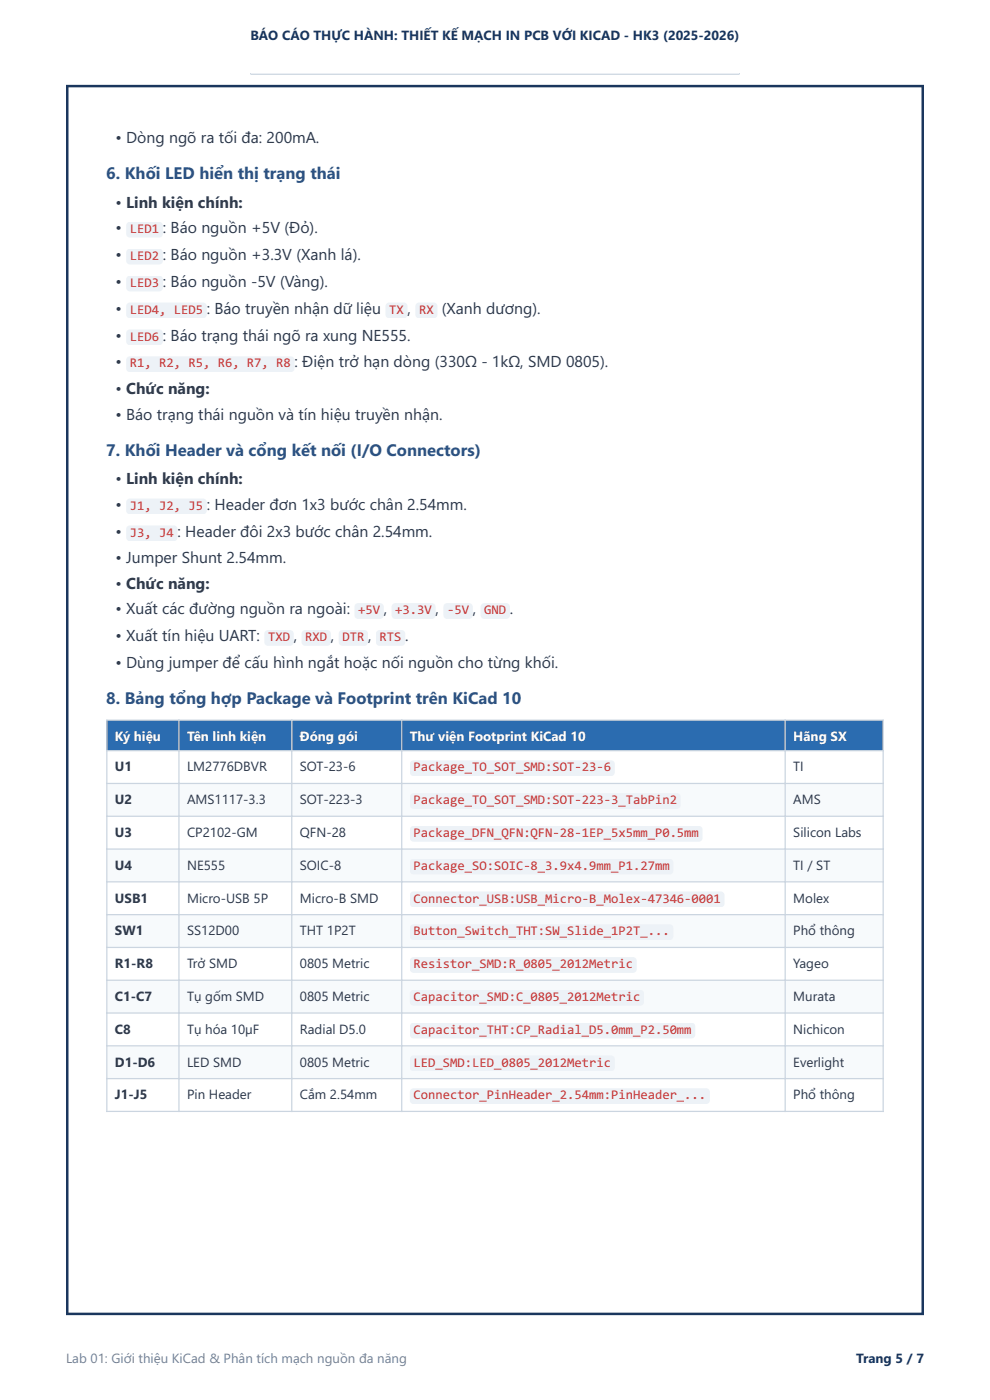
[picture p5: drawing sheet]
<svg xmlns="http://www.w3.org/2000/svg" width="210mm" height="297mm" viewBox="0 0 210 297" stroke-linecap="round" stroke-linejoin="round" font-family="sans-serif">
<defs><g id="words">
<g font-size="3.5" fill="#2c5282">
<text x="22.5" y="38.1">6. Khối LED hiển thị trạng thái</text>
<text x="22.5" y="96.8">7. Khối Header và cổng kết nối (I/O Connectors)</text>
<text x="22.5" y="149.4">8. Bảng tổng hợp Package và Footprint trên KiCad 10</text>
</g>
<g font-size="3.4" fill="#2d3748">
<text x="24.5" y="30.3">• Dòng ngõ ra tối đa: 200mA.</text>
<text x="24.5" y="44">• Linh kiện chính:</text>
<text x="24.5" y="49.4">•</text>
<text x="34.6" y="49.4">: Báo nguồn +5V (Đỏ).</text>
<text x="24.5" y="55.1">•</text>
<text x="34.6" y="55.1">: Báo nguồn +3.3V (Xanh lá).</text>
<text x="24.5" y="60.8">•</text>
<text x="34.6" y="60.8">: Báo nguồn -5V (Vàng).</text>
<text x="24.5" y="66.5">•</text>
<text x="43.9" y="66.5">: Báo truyền nhận dữ liệu</text>
<text x="86.5" y="66.5">,</text>
<text x="93.7" y="66.5">(Xanh dương).</text>
<text x="24.5" y="72.2">•</text>
<text x="24.5" y="78">•</text>
<text x="34.6" y="72.2">: Báo trạng thái ngõ ra xung NE555.</text>
<text x="62.5" y="78">: Điện trở hạn dòng (330Ω - 1kΩ, SMD 0805).</text>
<text x="24.5" y="83.7">• Chức năng:</text>
<text x="24.5" y="89">• Báo trạng thái nguồn và tín hiệu truyền nhận.</text>
<text x="24.5" y="102.7">• Linh kiện chính:</text>
<text x="24.5" y="108.1">•</text>
<text x="24.5" y="113.8">•</text>
<text x="37.7" y="113.8">: Header đôi 2x3 bước chân 2.54mm.</text>
<text x="43.9" y="108.1">: Header đơn 1x3 bước chân 2.54mm.</text>
<text x="24.5" y="119.5">• Jumper Shunt 2.54mm.</text>
<text x="24.5" y="124.9">• Chức năng:</text>
<text x="24.5" y="130.3">• Xuất các đường nguồn ra ngoài:</text>
<text x="81.4" y="130.3">,</text>
<text x="92.4" y="130.3">,</text>
<text x="100.3" y="130.3">,</text>
<text x="108.2" y="130.3">.</text>
<text x="24.5" y="136">• Xuất tín hiệu UART:</text>
<text x="62.3" y="136">,</text>
<text x="70.2" y="136">,</text>
<text x="78.1" y="136">,</text>
<text x="86" y="136">.</text>
<text x="24.5" y="141.7">• Dùng jumper để cấu hình ngắt hoặc nối nguồn cho từng khối.</text>
</g>
<g font-size="2.8" fill="#1a365d">
<text x="53.1" y="8.4">BÁO CÁO THỰC HÀNH: THIẾT KẾ MẠCH IN PCB VỚI KICAD - HK3 (2025-2026)</text>
<text x="181.6" y="289.2">Trang 5 / 7</text>
</g>
<g font-size="2.8" fill="#c53030">
<text x="27.6" y="49.4">LED1</text>
<text x="27.6" y="55.1">LED2</text>
<text x="27.6" y="60.8">LED3</text>
<text x="27.6" y="66.5">LED4, LED5</text>
<text x="82.6" y="66.5">TX</text>
<text x="88.9" y="66.5">RX</text>
<text x="27.6" y="72.2">LED6</text>
<text x="27.6" y="78">R1, R2, R5, R6, R7, R8</text>
<text x="27.6" y="108.1">J1, J2, J5</text>
<text x="27.6" y="113.8">J3, J4</text>
<text x="76" y="130.3">+5V</text>
<text x="83.9" y="130.3">+3.3V</text>
<text x="94.8" y="130.3">-5V</text>
<text x="102.7" y="130.3">GND</text>
<text x="56.9" y="136">TXD</text>
<text x="64.7" y="136">RXD</text>
<text x="72.6" y="136">DTR</text>
<text x="80.5" y="136">RTS</text>
<text x="87.7" y="163.7">Package_TO_SOT_SMD:SOT-23-6</text>
<text x="87.7" y="170.6">Package_TO_SOT_SMD:SOT-223-3_TabPin2</text>
<text x="87.7" y="177.6">Package_DFN_QFN:QFN-28-1EP_5x5mm_P0.5mm</text>
<text x="87.7" y="184.5">Package_SO:SOIC-8_3.9x4.9mm_P1.27mm</text>
<text x="87.7" y="191.5">Connector_USB:USB_Micro-B_Molex-47346-0001</text>
<text x="87.7" y="198.4">Button_Switch_THT:SW_Slide_1P2T_...</text>
<text x="87.7" y="205.4">Resistor_SMD:R_0805_2012Metric</text>
<text x="87.7" y="212.4">Capacitor_SMD:C_0805_2012Metric</text>
<text x="87.7" y="219.3">Capacitor_THT:CP_Radial_D5.0mm_P2.50mm</text>
<text x="87.7" y="226.3">LED_SMD:LED_0805_2012Metric</text>
<text x="87.7" y="233.2">Connector_PinHeader_2.54mm:PinHeader_...</text>
</g>
<g font-size="2.8" fill="#fff">
<text x="24.4" y="157.2">Ký hiệu</text>
<text x="39.7" y="157.2">Tên linh kiện</text>
<text x="63.6" y="157.2">Đóng gói</text>
<text x="86.9" y="157.2">Thư viện Footprint KiCad 10</text>
<text x="168.3" y="157.2">Hãng SX</text>
</g>
<g font-size="2.8" fill="#2d3748">
<text x="24.4" y="163.7">U1</text>
<text x="39.7" y="163.7">LM2776DBVR</text>
<text x="63.6" y="163.7">SOT-23-6</text>
<text x="168.3" y="163.7">TI</text>
<text x="24.4" y="170.6">U2</text>
<text x="39.7" y="170.6">AMS1117-3.3</text>
<text x="63.6" y="170.6">SOT-223-3</text>
<text x="168.3" y="170.6">AMS</text>
<text x="24.4" y="177.6">U3</text>
<text x="39.7" y="177.6">CP2102-GM</text>
<text x="63.6" y="177.6">QFN-28</text>
<text x="168.3" y="177.6">Silicon Labs</text>
<text x="24.4" y="184.5">U4</text>
<text x="39.7" y="184.5">NE555</text>
<text x="63.6" y="184.5">SOIC-8</text>
<text x="168.3" y="184.5">TI / ST</text>
<text x="24.4" y="191.5">USB1</text>
<text x="39.7" y="191.5">Micro-USB 5P</text>
<text x="63.6" y="191.5">Micro-B SMD</text>
<text x="168.3" y="191.5">Molex</text>
<text x="24.4" y="198.4">SW1</text>
<text x="39.7" y="198.4">SS12D00</text>
<text x="63.6" y="198.4">THT 1P2T</text>
<text x="168.3" y="198.4">Phổ thông</text>
<text x="24.4" y="205.4">R1-R8</text>
<text x="39.7" y="205.4">Trở SMD</text>
<text x="63.6" y="205.4">0805 Metric</text>
<text x="168.3" y="205.4">Yageo</text>
<text x="24.4" y="212.4">C1-C7</text>
<text x="39.7" y="212.4">Tụ gốm SMD</text>
<text x="63.6" y="212.4">0805 Metric</text>
<text x="168.3" y="212.4">Murata</text>
<text x="24.4" y="219.3">C8</text>
<text x="39.7" y="219.3">Tụ hóa 10µF</text>
<text x="63.6" y="219.3">Radial D5.0</text>
<text x="168.3" y="219.3">Nichicon</text>
<text x="24.4" y="226.3">D1-D6</text>
<text x="39.7" y="226.3">LED SMD</text>
<text x="63.6" y="226.3">0805 Metric</text>
<text x="168.3" y="226.3">Everlight</text>
<text x="24.4" y="233.2">J1-J5</text>
<text x="39.7" y="233.2">Pin Header</text>
<text x="63.6" y="233.2">Cắm 2.54mm</text>
<text x="168.3" y="233.2">Phổ thông</text>
</g>
<text font-size="2.8" fill="#718096" x="14" y="289.2">Lab 01: Giới thiệu KiCad &amp; Phân tích mạch nguồn đa năng</text>
</g></defs>
<path d="M14.5 18.5h181v260h-181zM14 18h182v261h-182z" fill-rule="evenodd" fill="#1a365d"/>
<g fill="#2b6cb0">
<path d="M22.7 152.8h15.3v6.5h-15.3z"/>
<path d="M38 152.8h23.9v6.5h-23.9z"/>
<path d="M61.9 152.8h23.3v6.5h-23.3z"/>
<path d="M85.2 152.8h81.4v6.5h-81.4z"/>
<path d="M166.6 152.8h20.7v6.5h-20.7z"/>
</g>
<g fill="#f7fafc">
<path d="M22.7 166.2h164.6v7h-164.6z"/>
<path d="M22.7 180.1h164.6v7h-164.6z"/>
<path d="M22.7 194h164.6v7h-164.6z"/>
<path d="M22.7 207.9h164.6v7h-164.6z"/>
<path d="M22.7 221.9h164.6v6.9h-164.6z"/>
</g>
<g fill="none" stroke="#cbd5e0" stroke-width=".26">
<path d="M22.5 152.8h165M22.5 159.3h165M22.7 152.6v83.3M38 152.6v83.3M61.9 152.6v83.3M85.2 152.6v83.3M166.6 152.6v83.3M187.3 152.6v83.3M22.5 166.2h165M22.5 173.2h165M22.5 180.1h165M22.5 187.1h165"/>
<path d="M22.5 194h165M22.5 201h165M22.5 207.9h165M22.5 214.9h165M22.5 221.9h165M22.5 228.8h165M22.5 235.8h165"/>
</g>
<g fill="#edf2f7">
<path d="M26.8 47.1h7.8v3.3h-7.8z"/>
<path d="M26.8 52.8h7.8v3.3h-7.8z"/>
<path d="M26.8 58.5h7.8v3.3h-7.8z"/>
<path d="M26.8 64.2h17.1v3.3h-17.1z"/>
<path d="M81.8 64.2h4.7v3.3h-4.7z"/>
<path d="M88.1 64.2h4.7v3.3h-4.7z"/>
<path d="M26.8 69.9h7.8v3.3h-7.8z"/>
<path d="M26.8 75.6h35.7v3.3h-35.7z"/>
<path d="M26.8 105.8h17.1v3.3h-17.1z"/>
<path d="M26.8 111.5h10.9v3.3h-10.9z"/>
<path d="M75.2 127.9h6.2v3.4h-6.2z"/>
<path d="M83.1 127.9h9.3v3.4h-9.3z"/>
<path d="M94.1 127.9h6.2v3.4h-6.2z"/>
<path d="M101.9 127.9h6.3v3.4h-6.3z"/>
<path d="M56.1 133.7h6.2v3.3h-6.2z"/>
<path d="M64 133.7h6.2v3.3h-6.2z"/>
<path d="M71.8 133.7h6.3v3.3h-6.3z"/>
<path d="M79.7 133.7h6.3v3.3h-6.3z"/>
<path d="M86.9 161.3h43.5v3.3h-43.5z"/>
<path d="M86.9 168.3h57.5v3.3h-57.5z"/>
<path d="M86.9 175.2h62.1v3.4h-62.1z"/>
<path d="M86.9 182.2h55.9v3.3h-55.9z"/>
<path d="M86.9 189.1h66.8v3.4h-66.8z"/>
<path d="M86.9 196.1h55.9v3.3h-55.9z"/>
<path d="M86.9 203h48.2v3.4h-48.2z"/>
<path d="M86.9 210h49.7v3.3h-49.7z"/>
<path d="M86.9 217h60.6v3.3h-60.6z"/>
<path d="M86.9 223.9h43.5v3.4h-43.5z"/>
<path d="M86.9 230.9h63.7v3.3h-63.7z"/>
</g>
<path d="M53.1 15.6h103.8zM53.1 15.6h103.8v.3h-103.8z" fill-rule="evenodd" fill="#cbd5e0"/>
<use href="#words"/>
</svg>
